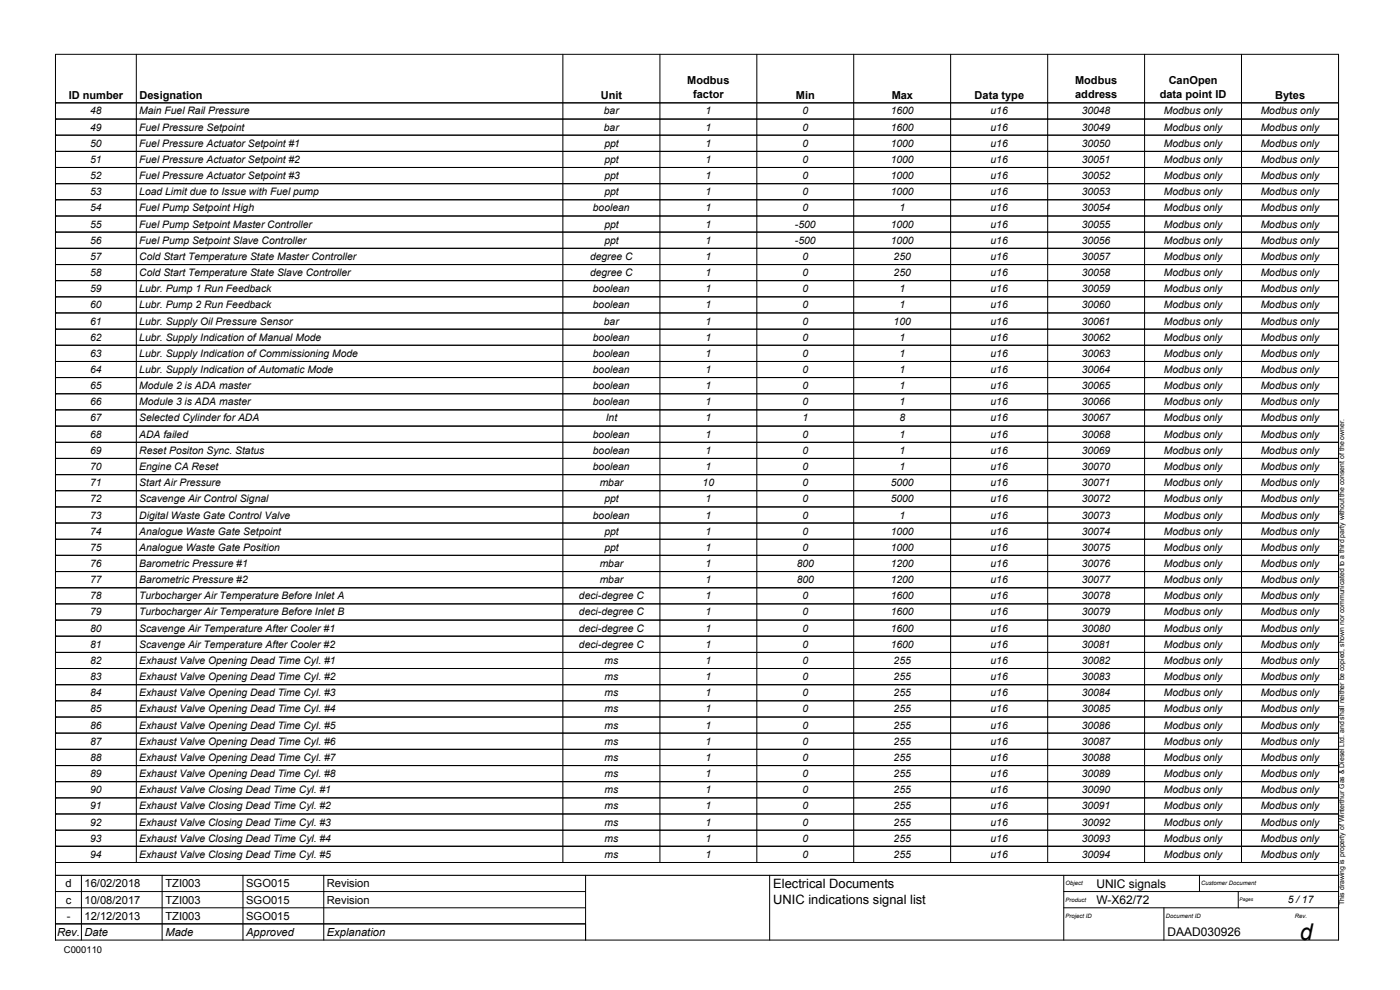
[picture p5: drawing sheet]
<svg xmlns="http://www.w3.org/2000/svg" width="420mm" height="297mm" viewBox="0 0 420 297" stroke-linecap="round" stroke-linejoin="round" font-family="sans-serif">
<defs><g id="words">
<text font-size="6.9" x="390.1" y="282">d</text>
<g font-size="3.9">
<text x="232.1" y="266.4">Electrical Documents</text>
<text x="232.1" y="271.2">UNIC indications signal list</text>
</g>
<g font-size="3.6">
<text x="329" y="266.3">UNIC signals</text>
<text x="329" y="271.2">W-X62/72</text>
<text x="350.4" y="280.8">DAAD030926</text>
</g>
<g font-size="3.3">
<text x="20.6" y="29.6">ID number</text>
<text x="41.9" y="29.6">Designation</text>
<text x="180.3" y="29.6">Unit</text>
<text x="206.3" y="25.1">Modbus</text>
<text x="208" y="29.3">factor</text>
<text x="238.9" y="29.6">Min</text>
<text x="267.6" y="29.6">Max</text>
<text x="292.5" y="29.6">Data type</text>
<text x="322.6" y="25.1">Modbus</text>
<text x="322.7" y="29.3">address</text>
<text x="348" y="29.3">data point ID</text>
<text x="350.7" y="25.1">CanOpen</text>
<text x="382.7" y="29.6">Bytes</text>
<text x="19.7" y="266.2">d</text>
<text x="25.4" y="266.2">16/02/2018</text>
<text x="49.6" y="266.2">TZI003</text>
<text x="73.9" y="266.2">SGO015</text>
<text x="98.1" y="266.2">Revision</text>
<text x="19.7" y="271.1">c</text>
<text x="20" y="275.9">-</text>
<text x="25.4" y="275.9">12/12/2013</text>
<text x="25.4" y="271.1">10/08/2017</text>
<text x="49.6" y="275.9">TZI003</text>
<text x="49.6" y="271.1">TZI003</text>
<text x="73.9" y="275.9">SGO015</text>
<text x="73.9" y="271.1">SGO015</text>
<text x="98.1" y="271.1">Revision</text>
<text x="17.1" y="280.8">Rev. Date</text>
<text x="49.6" y="280.8">Made</text>
<text x="73.9" y="280.8">Approved</text>
<text x="98.1" y="280.8">Explanation</text>
</g>
<g font-size="3.1">
<text x="27.1" y="34.3">48</text>
<text x="41.8" y="34.3">Main Fuel Rail Pressure</text>
<text x="181.2" y="34.3">bar</text>
<text x="211.7" y="34.3">1</text>
<text x="240.8" y="34.3">0</text>
<text x="267.3" y="34.3">1600</text>
<text x="297.3" y="34.3">u16</text>
<text x="324.6" y="34.3">30048</text>
<text x="349.3" y="34.3">Modbus only</text>
<text x="378.3" y="34.3">Modbus only</text>
<text x="27.1" y="39.2">49</text>
<text x="41.8" y="39.2">Fuel Pressure Setpoint</text>
<text x="181.2" y="39.2">bar</text>
<text x="211.7" y="39.2">1</text>
<text x="240.8" y="39.2">0</text>
<text x="267.3" y="39.2">1600</text>
<text x="297.3" y="39.2">u16</text>
<text x="324.6" y="39.2">30049</text>
<text x="349.3" y="39.2">Modbus only</text>
<text x="378.3" y="39.2">Modbus only</text>
<text x="27.1" y="44">50</text>
<text x="41.8" y="44">Fuel Pressure Actuator Setpoint #1</text>
<text x="181.4" y="44">ppt</text>
<text x="211.7" y="44">1</text>
<text x="240.8" y="44">0</text>
<text x="267.3" y="44">1000</text>
<text x="297.3" y="44">u16</text>
<text x="324.6" y="44">30050</text>
<text x="349.3" y="44">Modbus only</text>
<text x="378.3" y="44">Modbus only</text>
<text x="27.1" y="48.9">51</text>
<text x="27.1" y="53.7">52</text>
<text x="41.8" y="48.9">Fuel Pressure Actuator Setpoint #2</text>
<text x="41.8" y="53.7">Fuel Pressure Actuator Setpoint #3</text>
<text x="181.4" y="48.9">ppt</text>
<text x="181.4" y="53.7">ppt</text>
<text x="211.7" y="48.9">1</text>
<text x="211.7" y="53.7">1</text>
<text x="240.8" y="48.9">0</text>
<text x="240.8" y="53.7">0</text>
<text x="267.3" y="48.9">1000</text>
<text x="267.3" y="53.7">1000</text>
<text x="297.3" y="48.9">u16</text>
<text x="297.3" y="53.7">u16</text>
<text x="324.6" y="48.9">30051</text>
<text x="324.6" y="53.7">30052</text>
<text x="349.3" y="48.9">Modbus only</text>
<text x="349.3" y="53.7">Modbus only</text>
<text x="378.3" y="48.9">Modbus only</text>
<text x="378.3" y="53.7">Modbus only</text>
<text x="27.1" y="58.6">53</text>
<text x="41.8" y="58.6">Load Limit due to Issue with Fuel pump</text>
<text x="181.4" y="58.6">ppt</text>
<text x="211.7" y="58.6">1</text>
<text x="240.8" y="58.6">0</text>
<text x="267.3" y="58.6">1000</text>
<text x="297.3" y="58.6">u16</text>
<text x="324.6" y="58.6">30053</text>
<text x="349.3" y="58.6">Modbus only</text>
<text x="378.3" y="58.6">Modbus only</text>
<text x="27.1" y="63.4">54</text>
<text x="41.8" y="63.4">Fuel Pump Setpoint High</text>
<text x="177.9" y="63.4">boolean</text>
<text x="211.7" y="63.4">1</text>
<text x="240.8" y="63.4">0</text>
<text x="269.9" y="63.4">1</text>
<text x="297.3" y="63.4">u16</text>
<text x="324.6" y="63.4">30054</text>
<text x="349.3" y="63.4">Modbus only</text>
<text x="378.3" y="63.4">Modbus only</text>
<text x="27.1" y="68.3">55</text>
<text x="41.8" y="68.3">Fuel Pump Setpoint Master Controller</text>
<text x="181.4" y="68.3">ppt</text>
<text x="211.7" y="68.3">1</text>
<text x="238.6" y="68.3">-500</text>
<text x="267.3" y="68.3">1000</text>
<text x="297.3" y="68.3">u16</text>
<text x="324.6" y="68.3">30055</text>
<text x="349.3" y="68.3">Modbus only</text>
<text x="378.3" y="68.3">Modbus only</text>
<text x="27.1" y="73.1">56</text>
<text x="27.1" y="78">57</text>
<text x="41.8" y="73.1">Fuel Pump Setpoint Slave Controller</text>
<text x="41.8" y="78">Cold Start Temperature State Master Controller</text>
<text x="177.1" y="78">degree C</text>
<text x="181.4" y="73.1">ppt</text>
<text x="211.7" y="73.1">1</text>
<text x="211.7" y="78">1</text>
<text x="238.6" y="73.1">-500</text>
<text x="240.8" y="78">0</text>
<text x="267.3" y="73.1">1000</text>
<text x="268.2" y="78">250</text>
<text x="297.3" y="73.1">u16</text>
<text x="297.3" y="78">u16</text>
<text x="324.6" y="73.1">30056</text>
<text x="324.6" y="78">30057</text>
<text x="349.3" y="73.1">Modbus only</text>
<text x="349.3" y="78">Modbus only</text>
<text x="378.3" y="73.1">Modbus only</text>
<text x="378.3" y="78">Modbus only</text>
<text x="27.1" y="82.8">58</text>
<text x="41.8" y="82.8">Cold Start Temperature State Slave Controller</text>
<text x="177.1" y="82.8">degree C</text>
<text x="211.7" y="82.8">1</text>
<text x="240.8" y="82.8">0</text>
<text x="268.2" y="82.8">250</text>
<text x="297.3" y="82.8">u16</text>
<text x="324.6" y="82.8">30058</text>
<text x="349.3" y="82.8">Modbus only</text>
<text x="378.3" y="82.8">Modbus only</text>
<text x="27.1" y="87.7">59</text>
<text x="41.8" y="87.7">Lubr. Pump 1 Run Feedback</text>
<text x="177.9" y="87.7">boolean</text>
<text x="211.7" y="87.7">1</text>
<text x="240.8" y="87.7">0</text>
<text x="269.9" y="87.7">1</text>
<text x="297.3" y="87.7">u16</text>
<text x="324.6" y="87.7">30059</text>
<text x="349.3" y="87.7">Modbus only</text>
<text x="378.3" y="87.7">Modbus only</text>
<text x="27.1" y="92.5">60</text>
<text x="41.8" y="92.5">Lubr. Pump 2 Run Feedback</text>
<text x="177.9" y="92.5">boolean</text>
<text x="211.7" y="92.5">1</text>
<text x="240.8" y="92.5">0</text>
<text x="269.9" y="92.5">1</text>
<text x="297.3" y="92.5">u16</text>
<text x="324.6" y="92.5">30060</text>
<text x="349.3" y="92.5">Modbus only</text>
<text x="378.3" y="92.5">Modbus only</text>
<text x="27.1" y="97.4">61</text>
<text x="41.8" y="97.4">Lubr. Supply Oil Pressure Sensor</text>
<text x="181.2" y="97.4">bar</text>
<text x="211.7" y="97.4">1</text>
<text x="240.8" y="97.4">0</text>
<text x="268.2" y="97.4">100</text>
<text x="297.3" y="97.4">u16</text>
<text x="324.6" y="97.4">30061</text>
<text x="349.3" y="97.4">Modbus only</text>
<text x="378.3" y="97.4">Modbus only</text>
<text x="27.1" y="102.2">62</text>
<text x="27.1" y="107.1">63</text>
<text x="41.8" y="102.2">Lubr. Supply Indication of Manual Mode</text>
<text x="41.8" y="107.1">Lubr. Supply Indication of Commissioning Mode</text>
<text x="177.9" y="102.2">boolean</text>
<text x="177.9" y="107.1">boolean</text>
<text x="211.7" y="102.2">1</text>
<text x="211.7" y="107.1">1</text>
<text x="240.8" y="102.2">0</text>
<text x="240.8" y="107.1">0</text>
<text x="269.9" y="102.2">1</text>
<text x="269.9" y="107.1">1</text>
<text x="297.3" y="102.2">u16</text>
<text x="297.3" y="107.1">u16</text>
<text x="324.6" y="102.2">30062</text>
<text x="324.6" y="107.1">30063</text>
<text x="349.3" y="102.2">Modbus only</text>
<text x="349.3" y="107.1">Modbus only</text>
<text x="378.3" y="102.2">Modbus only</text>
<text x="378.3" y="107.1">Modbus only</text>
<text x="27.1" y="111.9">64</text>
<text x="41.8" y="111.9">Lubr. Supply Indication of Automatic Mode</text>
<text x="177.9" y="111.9">boolean</text>
<text x="211.7" y="111.9">1</text>
<text x="240.8" y="111.9">0</text>
<text x="269.9" y="111.9">1</text>
<text x="297.3" y="111.9">u16</text>
<text x="324.6" y="111.9">30064</text>
<text x="349.3" y="111.9">Modbus only</text>
<text x="378.3" y="111.9">Modbus only</text>
<text x="27.1" y="116.8">65</text>
<text x="41.8" y="116.8">Module 2 is ADA master</text>
<text x="177.9" y="116.8">boolean</text>
<text x="211.7" y="116.8">1</text>
<text x="240.8" y="116.8">0</text>
<text x="269.9" y="116.8">1</text>
<text x="297.3" y="116.8">u16</text>
<text x="324.6" y="116.8">30065</text>
<text x="349.3" y="116.8">Modbus only</text>
<text x="378.3" y="116.8">Modbus only</text>
<text x="27.1" y="121.6">66</text>
<text x="41.8" y="121.6">Module 3 is ADA master</text>
<text x="177.9" y="121.6">boolean</text>
<text x="211.7" y="121.6">1</text>
<text x="240.8" y="121.6">0</text>
<text x="269.9" y="121.6">1</text>
<text x="297.3" y="121.6">u16</text>
<text x="324.6" y="121.6">30066</text>
<text x="349.3" y="121.6">Modbus only</text>
<text x="378.3" y="121.6">Modbus only</text>
<text x="27.1" y="126.4">67</text>
<text x="27.1" y="131.3">68</text>
<text x="41.8" y="126.4">Selected Cylinder for ADA</text>
<text x="41.8" y="131.3">ADA failed</text>
<text x="177.9" y="131.3">boolean</text>
<text x="181.8" y="126.4">Int</text>
<text x="211.7" y="126.4">1</text>
<text x="211.7" y="131.3">1</text>
<text x="240.8" y="126.4">1</text>
<text x="240.8" y="131.3">0</text>
<text x="269.9" y="126.4">8</text>
<text x="269.9" y="131.3">1</text>
<text x="297.3" y="126.4">u16</text>
<text x="297.3" y="131.3">u16</text>
<text x="324.6" y="126.4">30067</text>
<text x="324.6" y="131.3">30068</text>
<text x="349.3" y="126.4">Modbus only</text>
<text x="349.3" y="131.3">Modbus only</text>
<text x="378.3" y="126.4">Modbus only</text>
<text x="378.3" y="131.3">Modbus only</text>
<text x="27.1" y="136.1">69</text>
<text x="41.8" y="136.1">Reset Positon Sync. Status</text>
<text x="177.9" y="136.1">boolean</text>
<text x="211.7" y="136.1">1</text>
<text x="240.8" y="136.1">0</text>
<text x="269.9" y="136.1">1</text>
<text x="297.3" y="136.1">u16</text>
<text x="324.6" y="136.1">30069</text>
<text x="349.3" y="136.1">Modbus only</text>
<text x="378.3" y="136.1">Modbus only</text>
<text x="27.1" y="141">70</text>
<text x="41.8" y="141">Engine CA Reset</text>
<text x="177.9" y="141">boolean</text>
<text x="211.7" y="141">1</text>
<text x="240.8" y="141">0</text>
<text x="269.9" y="141">1</text>
<text x="297.3" y="141">u16</text>
<text x="324.6" y="141">30070</text>
<text x="349.3" y="141">Modbus only</text>
<text x="378.3" y="141">Modbus only</text>
<text x="27.1" y="145.8">71</text>
<text x="41.8" y="145.8">Start Air Pressure</text>
<text x="180" y="145.8">mbar</text>
<text x="210.9" y="145.8">10</text>
<text x="240.8" y="145.8">0</text>
<text x="267.3" y="145.8">5000</text>
<text x="297.3" y="145.8">u16</text>
<text x="324.6" y="145.8">30071</text>
<text x="349.3" y="145.8">Modbus only</text>
<text x="378.3" y="145.8">Modbus only</text>
<text x="27.1" y="150.7">72</text>
<text x="27.1" y="155.6">73</text>
<text x="41.8" y="150.7">Scavenge Air Control Signal</text>
<text x="41.8" y="155.6">Digital Waste Gate Control Valve</text>
<text x="177.9" y="155.6">boolean</text>
<text x="181.4" y="150.7">ppt</text>
<text x="211.7" y="150.7">1</text>
<text x="211.7" y="155.6">1</text>
<text x="240.8" y="150.7">0</text>
<text x="240.8" y="155.6">0</text>
<text x="267.3" y="150.7">5000</text>
<text x="269.9" y="155.6">1</text>
<text x="297.3" y="150.7">u16</text>
<text x="297.3" y="155.6">u16</text>
<text x="324.6" y="150.7">30072</text>
<text x="324.6" y="155.6">30073</text>
<text x="349.3" y="150.7">Modbus only</text>
<text x="349.3" y="155.6">Modbus only</text>
<text x="378.3" y="150.7">Modbus only</text>
<text x="378.3" y="155.6">Modbus only</text>
<text x="27.1" y="160.4">74</text>
<text x="41.8" y="160.4">Analogue Waste Gate Setpoint</text>
<text x="181.4" y="160.4">ppt</text>
<text x="211.7" y="160.4">1</text>
<text x="240.8" y="160.4">0</text>
<text x="267.3" y="160.4">1000</text>
<text x="297.3" y="160.4">u16</text>
<text x="324.6" y="160.4">30074</text>
<text x="349.3" y="160.4">Modbus only</text>
<text x="378.3" y="160.4">Modbus only</text>
<text x="27.1" y="165.3">75</text>
<text x="41.8" y="165.3">Analogue Waste Gate Position</text>
<text x="181.4" y="165.3">ppt</text>
<text x="211.7" y="165.3">1</text>
<text x="240.8" y="165.3">0</text>
<text x="267.3" y="165.3">1000</text>
<text x="297.3" y="165.3">u16</text>
<text x="324.6" y="165.3">30075</text>
<text x="349.3" y="165.3">Modbus only</text>
<text x="378.3" y="165.3">Modbus only</text>
<text x="27.1" y="170.1">76</text>
<text x="41.8" y="170.1">Barometric Pressure #1</text>
<text x="180" y="170.1">mbar</text>
<text x="211.7" y="170.1">1</text>
<text x="239.1" y="170.1">800</text>
<text x="267.3" y="170.1">1200</text>
<text x="297.3" y="170.1">u16</text>
<text x="324.6" y="170.1">30076</text>
<text x="349.3" y="170.1">Modbus only</text>
<text x="378.3" y="170.1">Modbus only</text>
<text x="27.1" y="175">77</text>
<text x="27.1" y="179.8">78</text>
<text x="41.8" y="175">Barometric Pressure #2</text>
<text x="41.8" y="179.8">Turbocharger Air Temperature Before Inlet A</text>
<text x="173.8" y="179.8">deci-degree C</text>
<text x="180" y="175">mbar</text>
<text x="211.7" y="175">1</text>
<text x="211.7" y="179.8">1</text>
<text x="239.1" y="175">800</text>
<text x="240.8" y="179.8">0</text>
<text x="267.3" y="175">1200</text>
<text x="267.3" y="179.8">1600</text>
<text x="297.3" y="175">u16</text>
<text x="297.3" y="179.8">u16</text>
<text x="324.6" y="175">30077</text>
<text x="324.6" y="179.8">30078</text>
<text x="349.3" y="175">Modbus only</text>
<text x="349.3" y="179.8">Modbus only</text>
<text x="378.3" y="175">Modbus only</text>
<text x="378.3" y="179.8">Modbus only</text>
<text x="27.1" y="184.7">79</text>
<text x="41.8" y="184.7">Turbocharger Air Temperature Before Inlet B</text>
<text x="173.8" y="184.7">deci-degree C</text>
<text x="211.7" y="184.7">1</text>
<text x="240.8" y="184.7">0</text>
<text x="267.3" y="184.7">1600</text>
<text x="297.3" y="184.7">u16</text>
<text x="324.6" y="184.7">30079</text>
<text x="349.3" y="184.7">Modbus only</text>
<text x="378.3" y="184.7">Modbus only</text>
<text x="27.1" y="189.5">80</text>
<text x="41.8" y="189.5">Scavenge Air Temperature After Cooler #1</text>
<text x="173.8" y="189.5">deci-degree C</text>
<text x="211.7" y="189.5">1</text>
<text x="240.8" y="189.5">0</text>
<text x="267.3" y="189.5">1600</text>
<text x="297.3" y="189.5">u16</text>
<text x="324.6" y="189.5">30080</text>
<text x="349.3" y="189.5">Modbus only</text>
<text x="378.3" y="189.5">Modbus only</text>
<text x="27.1" y="194.4">81</text>
<text x="41.8" y="194.4">Scavenge Air Temperature After Cooler #2</text>
<text x="173.8" y="194.4">deci-degree C</text>
<text x="211.7" y="194.4">1</text>
<text x="240.8" y="194.4">0</text>
<text x="267.3" y="194.4">1600</text>
<text x="297.3" y="194.4">u16</text>
<text x="324.6" y="194.4">30081</text>
<text x="349.3" y="194.4">Modbus only</text>
<text x="378.3" y="194.4">Modbus only</text>
<text x="27.1" y="199.2">82</text>
<text x="41.8" y="199.2">Exhaust Valve Opening Dead Time Cyl. #1</text>
<text x="181.5" y="199.2">ms</text>
<text x="211.7" y="199.2">1</text>
<text x="240.8" y="199.2">0</text>
<text x="268.2" y="199.2">255</text>
<text x="297.3" y="199.2">u16</text>
<text x="324.6" y="199.2">30082</text>
<text x="349.3" y="199.2">Modbus only</text>
<text x="378.3" y="199.2">Modbus only</text>
<text x="27.1" y="204">83</text>
<text x="27.1" y="208.9">84</text>
<text x="41.8" y="204">Exhaust Valve Opening Dead Time Cyl. #2</text>
<text x="41.8" y="208.9">Exhaust Valve Opening Dead Time Cyl. #3</text>
<text x="181.5" y="204">ms</text>
<text x="181.5" y="208.9">ms</text>
<text x="211.7" y="204">1</text>
<text x="211.7" y="208.9">1</text>
<text x="240.8" y="204">0</text>
<text x="240.8" y="208.9">0</text>
<text x="268.2" y="204">255</text>
<text x="268.2" y="208.9">255</text>
<text x="297.3" y="204">u16</text>
<text x="297.3" y="208.9">u16</text>
<text x="324.6" y="204">30083</text>
<text x="324.6" y="208.9">30084</text>
<text x="349.3" y="204">Modbus only</text>
<text x="349.3" y="208.9">Modbus only</text>
<text x="378.3" y="204">Modbus only</text>
<text x="378.3" y="208.9">Modbus only</text>
<text x="27.1" y="213.7">85</text>
<text x="41.8" y="213.7">Exhaust Valve Opening Dead Time Cyl. #4</text>
<text x="181.5" y="213.7">ms</text>
<text x="211.7" y="213.7">1</text>
<text x="240.8" y="213.7">0</text>
<text x="268.2" y="213.7">255</text>
<text x="297.3" y="213.7">u16</text>
<text x="324.6" y="213.7">30085</text>
<text x="349.3" y="213.7">Modbus only</text>
<text x="378.3" y="213.7">Modbus only</text>
<text x="27.1" y="218.6">86</text>
<text x="41.8" y="218.6">Exhaust Valve Opening Dead Time Cyl. #5</text>
<text x="181.5" y="218.6">ms</text>
<text x="211.7" y="218.6">1</text>
<text x="240.8" y="218.6">0</text>
<text x="268.2" y="218.6">255</text>
<text x="297.3" y="218.6">u16</text>
<text x="324.6" y="218.6">30086</text>
<text x="349.3" y="218.6">Modbus only</text>
<text x="378.3" y="218.6">Modbus only</text>
<text x="27.1" y="223.4">87</text>
<text x="41.8" y="223.4">Exhaust Valve Opening Dead Time Cyl. #6</text>
<text x="181.5" y="223.4">ms</text>
<text x="211.7" y="223.4">1</text>
<text x="240.8" y="223.4">0</text>
<text x="268.2" y="223.4">255</text>
<text x="297.3" y="223.4">u16</text>
<text x="324.6" y="223.4">30087</text>
<text x="349.3" y="223.4">Modbus only</text>
<text x="378.3" y="223.4">Modbus only</text>
<text x="27.1" y="228.3">88</text>
<text x="27.1" y="233.1">89</text>
<text x="41.8" y="228.3">Exhaust Valve Opening Dead Time Cyl. #7</text>
<text x="41.8" y="233.1">Exhaust Valve Opening Dead Time Cyl. #8</text>
<text x="181.5" y="228.3">ms</text>
<text x="181.5" y="233.1">ms</text>
<text x="211.7" y="228.3">1</text>
<text x="211.7" y="233.1">1</text>
<text x="240.8" y="228.3">0</text>
<text x="240.8" y="233.1">0</text>
<text x="268.2" y="228.3">255</text>
<text x="268.2" y="233.1">255</text>
<text x="297.3" y="228.3">u16</text>
<text x="297.3" y="233.1">u16</text>
<text x="324.6" y="228.3">30088</text>
<text x="324.6" y="233.1">30089</text>
<text x="349.3" y="228.3">Modbus only</text>
<text x="349.3" y="233.1">Modbus only</text>
<text x="378.3" y="228.3">Modbus only</text>
<text x="378.3" y="233.1">Modbus only</text>
<text x="27.1" y="238">90</text>
<text x="41.8" y="238">Exhaust Valve Closing Dead Time Cyl. #1</text>
<text x="181.5" y="238">ms</text>
<text x="211.7" y="238">1</text>
<text x="240.8" y="238">0</text>
<text x="268.2" y="238">255</text>
<text x="297.3" y="238">u16</text>
<text x="324.6" y="238">30090</text>
<text x="349.3" y="238">Modbus only</text>
<text x="378.3" y="238">Modbus only</text>
<text x="27.1" y="242.8">91</text>
<text x="41.8" y="242.8">Exhaust Valve Closing Dead Time Cyl. #2</text>
<text x="181.5" y="242.8">ms</text>
<text x="211.7" y="242.8">1</text>
<text x="240.8" y="242.8">0</text>
<text x="268.2" y="242.8">255</text>
<text x="297.3" y="242.8">u16</text>
<text x="324.6" y="242.8">30091</text>
<text x="349.3" y="242.8">Modbus only</text>
<text x="378.3" y="242.8">Modbus only</text>
<text x="27.1" y="247.7">92</text>
<text x="41.8" y="247.7">Exhaust Valve Closing Dead Time Cyl. #3</text>
<text x="181.5" y="247.7">ms</text>
<text x="211.7" y="247.7">1</text>
<text x="240.8" y="247.7">0</text>
<text x="268.2" y="247.7">255</text>
<text x="297.3" y="247.7">u16</text>
<text x="324.6" y="247.7">30092</text>
<text x="349.3" y="247.7">Modbus only</text>
<text x="378.3" y="247.7">Modbus only</text>
<text x="27.1" y="252.5">93</text>
<text x="27.1" y="257.4">94</text>
<text x="41.8" y="252.5">Exhaust Valve Closing Dead Time Cyl. #4</text>
<text x="41.8" y="257.4">Exhaust Valve Closing Dead Time Cyl. #5</text>
<text x="181.5" y="252.5">ms</text>
<text x="181.5" y="257.4">ms</text>
<text x="211.7" y="252.5">1</text>
<text x="211.7" y="257.4">1</text>
<text x="240.8" y="252.5">0</text>
<text x="240.8" y="257.4">0</text>
<text x="268.2" y="252.5">255</text>
<text x="268.2" y="257.4">255</text>
<text x="297.3" y="252.5">u16</text>
<text x="297.3" y="257.4">u16</text>
<text x="324.6" y="252.5">30093</text>
<text x="324.6" y="257.4">30094</text>
<text x="349.3" y="252.5">Modbus only</text>
<text x="349.3" y="257.4">Modbus only</text>
<text x="378.3" y="252.5">Modbus only</text>
<text x="378.3" y="257.4">Modbus only</text>
<text x="386.5" y="271">5 / 17</text>
</g>
<text font-size="2.8" x="19.2" y="286">C000110</text>
<text font-size="2.1" x="403.4" y="271.6" transform="rotate(-90 403.4 271.6)">This drawing is property of Winterthur Gas &amp; Diesel Ltd. and shall neither be copied, shown nor communicated to a third party without the consent of the owner.</text>
<g font-size="1.8">
<text x="319.8" y="265.7">Object</text>
<text x="360.5" y="265.7">Customer Document</text>
<text x="319.8" y="275.4">Project ID</text>
<text x="319.8" y="270.6">Product</text>
<text x="349.9" y="275.4">Document ID</text>
<text x="388.6" y="275.4">Rev.</text>
</g>
<text font-size="1.4" x="372" y="270.5">Pages</text>
</g></defs>
<g fill="none" stroke="#000" stroke-width=".3">
<path d="M16.7 16.3h385v265.8h-385zM40.9 16.3v242.5M168.9 16.3v242.5M198 16.3v242.5M227.1 16.3v242.5M256.2 16.3v242.5M285.3 16.3v242.5M314.4 16.3v242.5M343.5 16.3v242.5M372.6 16.3v242.5M16.7 30.9h.1M16.7 35.7h.1"/>
<path d="M16.7 30.9h385M16.7 35.7h385M16.7 40.6h.1M16.7 45.4h.1M16.7 50.2h.1M16.7 55.1h.1M16.7 59.9h.1M16.7 40.6h385M16.7 45.4h385M16.7 50.2h385M16.7 55.1h385M16.7 59.9h385"/>
<path d="M16.7 64.8h.1M16.7 69.6h.1M16.7 74.5h.1M16.7 79.4h.1M16.7 64.8h385M16.7 69.6h385M16.7 74.5h385M16.7 79.4h385M16.7 84.2h.1M16.7 89.1h.1M16.7 93.9h.1M16.7 98.8h.1"/>
<path d="M16.7 84.2h385M16.7 89.1h385M16.7 93.9h385M16.7 98.8h385M16.7 103.6h.1M16.7 108.5h.1M16.7 113.3h.1M16.7 118.2h.1M16.7 103.6h385M16.7 108.5h385M16.7 113.3h385M16.7 118.2h385"/>
<path d="M16.7 123h.1M16.7 127.8h.1M16.7 132.7h.1M16.7 137.5h.1M16.7 123h385M16.7 127.8h385M16.7 132.7h385M16.7 137.5h385M16.7 142.4h.1M16.7 147.2h.1M16.7 152.1h.1M16.7 156.9h.1"/>
<path d="M16.7 142.4h385M16.7 147.2h385M16.7 152.1h385M16.7 156.9h385M16.7 161.8h.1M16.7 166.6h.1M16.7 171.5h.1M16.7 176.4h.1M16.7 161.8h385M16.7 166.6h385M16.7 171.5h385M16.7 176.4h385"/>
<path d="M16.7 181.2h.1M16.7 186.1h.1M16.7 190.9h.1M16.7 195.7h.1M16.7 181.2h385M16.7 186.1h385M16.7 190.9h385M16.7 195.7h385M16.7 200.6h.1M16.7 205.4h.1M16.7 210.3h.1M16.7 215.1h.1"/>
<path d="M16.7 220h.1M16.7 200.6h385M16.7 205.4h385M16.7 210.3h385M16.7 215.1h385M16.7 220h385M16.7 224.8h.1M16.7 229.7h.1M16.7 234.5h.1M16.7 239.4h.1M16.7 224.8h385M16.7 229.7h385"/>
<path d="M16.7 234.5h385M16.7 239.4h385M16.7 244.2h.1M16.7 249.1h.1M16.7 253.9h.1M16.7 244.2h385M16.7 249.1h385M16.7 253.9h385M16.7 258.8h385M16.7 267.5h159M16.7 272.4h159M16.7 277.2h159"/>
<path d="M24.4 262.6v19.5M48.7 262.6v19.5M72.9 262.6v19.5M97.2 262.6v19.5M175.7 262.6v19.5M231 262.6v19.5M319.2 267.5h82.5M319.2 262.6v19.5M319.2 272.4h82.5M349.3 272.4v9.7M360 262.6v4.9M371.6 267.5v4.9"/>
</g>
<path d="M16.7 262.6h385" fill="none" stroke="#000" stroke-width=".34"/>
<use href="#words"/>
</svg>
